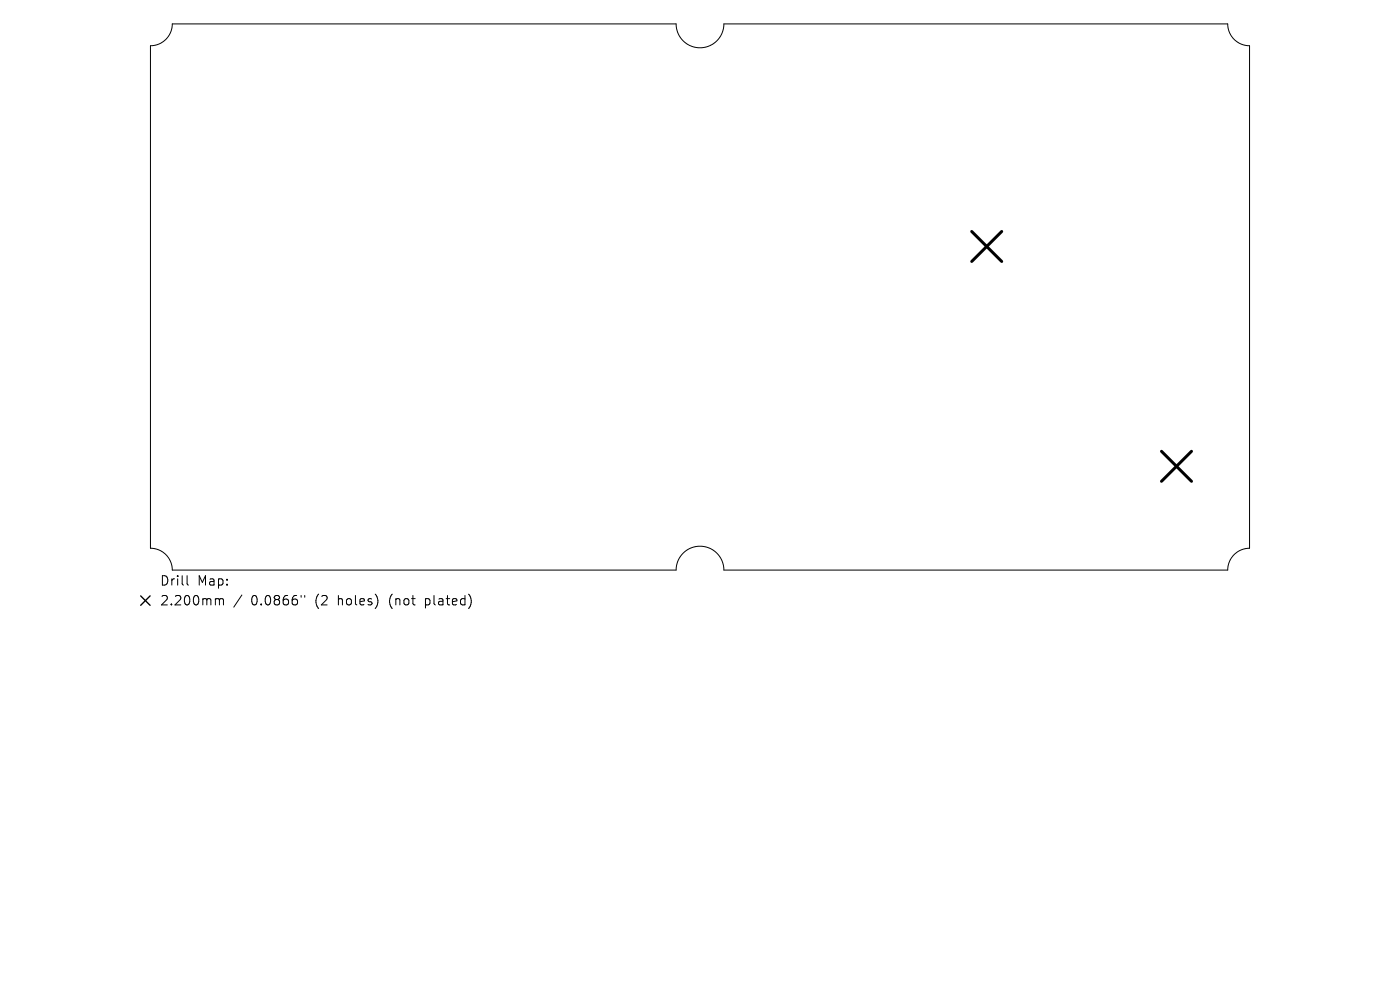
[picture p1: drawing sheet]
<svg xmlns="http://www.w3.org/2000/svg" width="297mm" height="210mm" viewBox="0 0 297 210" stroke-linecap="round" stroke-linejoin="round" font-family="sans-serif">
<defs><g id="words">
<g font-size="2.8">
<text x="33.8" y="124.5">Drill</text>
<text x="41.9" y="124.5">Map:</text>
<text x="33.8" y="128.7">2.200mm</text>
<text x="53.3" y="128.7">0.0866&quot;</text>
<text x="67" y="128.7">(2</text>
<text x="72" y="128.7">holes)</text>
<text x="83" y="128.7">(not</text>
<text x="90.9" y="128.7">plated)</text>
</g>
</g></defs>
<path d="M36.6 5.1h106.8a5.1 5.1 0 0 0 5.1 5 5.1 5.1 0 0 0 5.1-5h106.9a4.6 4.6 0 0 0 4.6 4.6v106.6a4.6 4.6 0 0 0-4.6 4.6h-106.9a5.1 5.1 0 0 0-5.1-5 5.1 5.1 0 0 0-5.1 5h-106.8a4.6 4.6 0 0 0-4.7-4.6v-106.6a4.6 4.6 0 0 0 4.7-4.6zM39.7 122.1v1.7l.3 .3M46 127l.5 .1v.2M46.5 127.3l.3-.3 .5 .1 .1 1.2M46.5 127.3v1M51.3 126.2l-1.7 2.6M63.9 126.3v.4M64.6 126.3v.4" fill="none" stroke="#000" stroke-width=".21"/>
<path d="M206.1 49.1l6.4 6.4M212.5 49.1l-6.4 6.4M246.4 95.7l6.4 6.4M252.8 95.7l-6.4 6.4" fill="none" stroke="#000" stroke-width=".64"/>
<path d="M29.8 126.4l2 2M31.8 126.4l-2 2" fill="none" stroke="#000" stroke-width=".29"/>
<use href="#words"/>
</svg>
